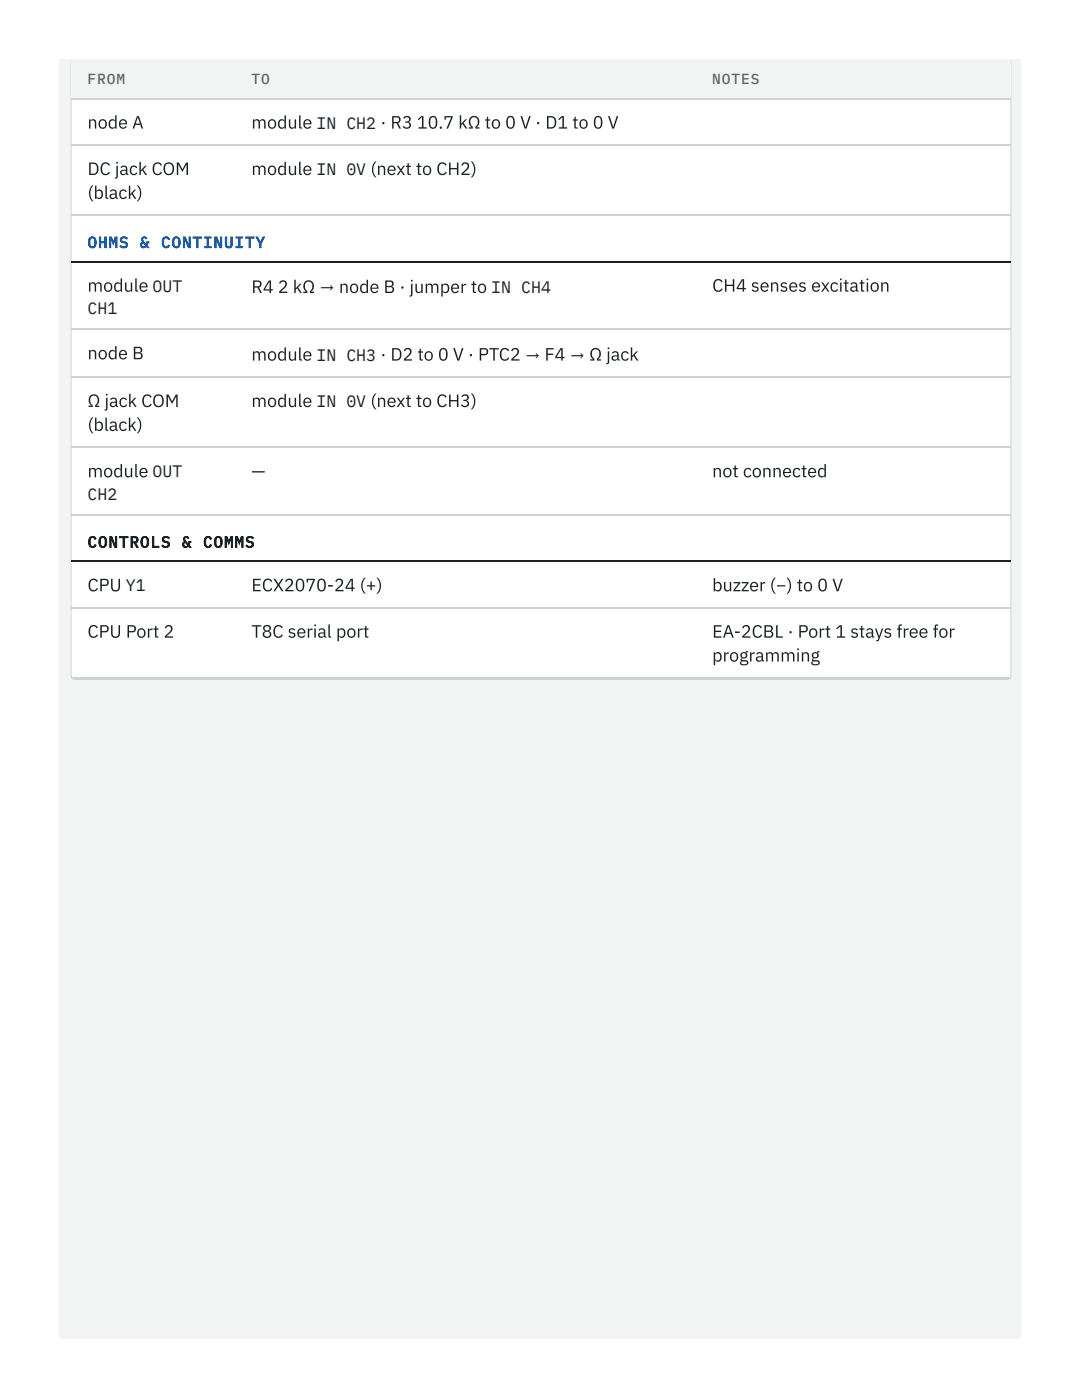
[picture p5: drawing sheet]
<svg xmlns="http://www.w3.org/2000/svg" width="216mm" height="279mm" viewBox="0 0 216 279" stroke-linecap="round" stroke-linejoin="round" font-family="sans-serif">
<defs><g id="words">
<g font-size="3.6" fill="#1b2226">
<text x="17.5" y="25.7">node A</text>
<text x="50.2" y="25.7">module IN CH2 · R3</text>
<text x="83.2" y="25.7">10.7 kΩ to 0 V · D1 to 0 V</text>
<text x="17.5" y="34.9">DC jack COM</text>
<text x="50.2" y="34.9">module IN 0V (next to CH2)</text>
<text x="17.5" y="39.7">(black)</text>
<text x="17.5" y="58.2">module OUT</text>
<text x="50.2" y="58.5">R4</text>
<text x="55.4" y="58.5">2 kΩ → node B · jumper to IN CH4</text>
<text x="142.1" y="58.2">CH4 senses excitation</text>
<text x="17.5" y="71.7">node B</text>
<text x="50.2" y="72">module IN CH3 · D2 to 0 V · PTC2 → F4 → Ω jack</text>
<text x="17.5" y="81.2">Ω jack COM</text>
<text x="50.2" y="81.2">module IN 0V (next to CH3)</text>
<text x="17.5" y="86">(black)</text>
<text x="17.5" y="95.2">module OUT</text>
<text x="50.2" y="95.2">—</text>
<text x="142.1" y="95.2">not connected</text>
<text x="17.5" y="118">CPU Y1</text>
<text x="50.2" y="118">ECX2070-24 (+)</text>
<text x="142.1" y="118">buzzer (−) to 0 V</text>
<text x="17.5" y="127.3">CPU Port 2</text>
<text x="50.2" y="127.3">T8C serial port</text>
<text x="142.1" y="127.3">EA-2CBL · Port 1 stays free for</text>
<text x="142.1" y="132">programming</text>
</g>
<g font-size="3.3" fill="#1b2226">
<text x="17.5" y="62.7">CH1</text>
<text x="17.5" y="99.7">CH2</text>
</g>
<g font-size="3.2" fill="#1e5ca6">
<text x="17.5" y="49.5">OHMS</text>
<text x="27.9" y="49.5">&amp;</text>
<text x="32.1" y="49.5">CONTINUITY</text>
</g>
<g font-size="3.2" fill="#1b2226">
<text x="17.5" y="109.3">CONTROLS</text>
<text x="36.3" y="109.3">&amp;</text>
<text x="40.5" y="109.3">COMMS</text>
</g>
<g font-size="2.9" fill="#5b676d">
<text x="17.5" y="16.7">FROM</text>
<text x="50.2" y="16.7">TO</text>
<text x="142.1" y="16.7">NOTES</text>
</g>
</g></defs>
<path d="M11.9 11.9h191.8v255.3h-191.8z" fill="#f2f4f3"/>
<path d="M14.2 11.9h187.5v122.8a.93 .93 0 0 1-.9 .9h-185.7a.93 .93 0 0 1-.9-.9z" fill="#fff"/>
<g fill="#cbd3d6">
<path d="M14 135h187.9v.7h-187.9z"/>
<path d="M201.2 11.9h.7v123.8h-.7z"/>
<path d="M14 11.9h.7v123.8h-.7z"/>
</g>
<g fill="#f2f4f3">
<path d="M14.3 11.9h32.8v7.9h-32.8z"/>
<path d="M47.1 11.9h91.8v7.9h-91.8z"/>
<path d="M138.9 11.9h62.7v7.9h-62.7z"/>
</g>
<path d="M14.3 19.7h187.3M14.3 29h187.3M14.3 43h187.3M14.3 65.7h187.3M14.3 75.3h187.3M14.3 89.3h187.3M14.3 102.8h187.3M14.3 121.3h187.3M14.3 135.3h187.3" fill="none" stroke="#cbd3d6" stroke-width=".26"/>
<path d="M14.3 52.3h187.3M14.3 112.1h187.3" fill="none" stroke="#1b2226" stroke-width=".26"/>
<use href="#words"/>
</svg>
